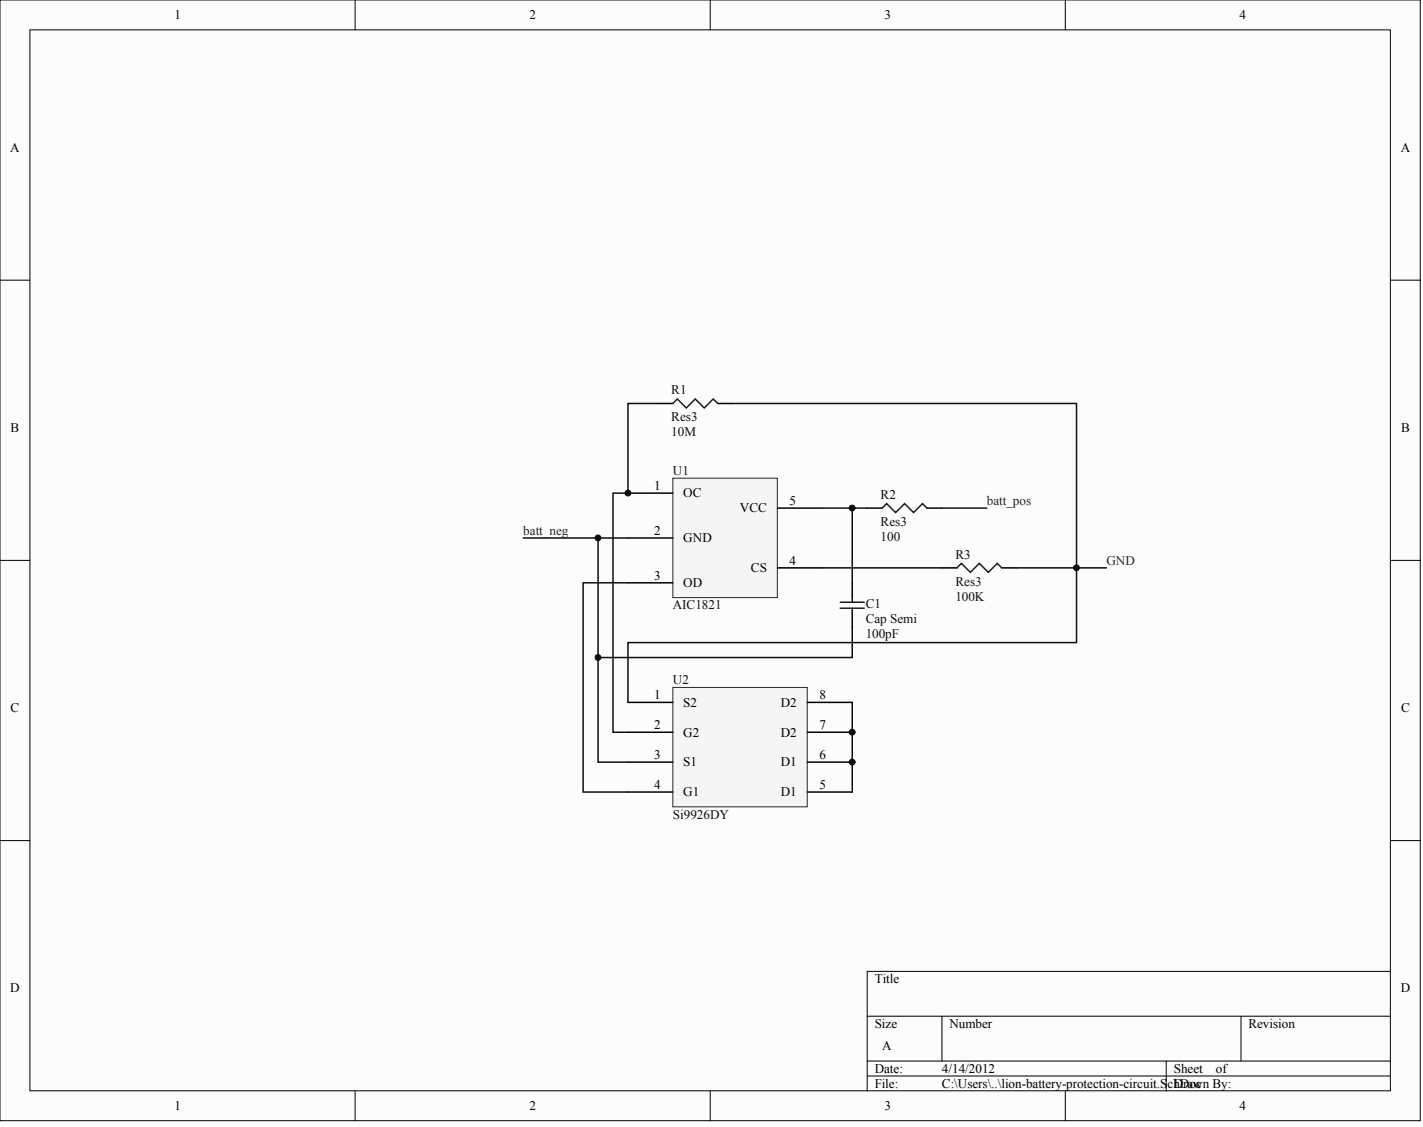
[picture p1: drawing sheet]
<svg xmlns="http://www.w3.org/2000/svg" width="401mm" height="318mm" viewBox="0 0 401 318" stroke-linecap="round" stroke-linejoin="round" font-family="sans-serif">
<defs><g id="words">
<g font-size="3.7">
<text x="49.2" y="5.4">1</text>
<text x="149.4" y="5.4">2</text>
<text x="249.5" y="5.4">3</text>
<text x="349.7" y="5.4">4</text>
<text x="2.9" y="42.8">A</text>
<text x="395.2" y="42.8">A</text>
<text x="3" y="121.8">B</text>
<text x="395.3" y="121.8">B</text>
<text x="184.6" y="138.2">1</text>
<text x="192.8" y="140.3">OC</text>
<text x="222.7" y="142.4">5</text>
<text x="208.7" y="144.5">VCC</text>
<text x="184.6" y="150.8">2</text>
<text x="192.8" y="152.9">GND</text>
<text x="211.8" y="161.4">CS</text>
<text x="222.7" y="159.3">4</text>
<text x="184.6" y="163.5">3</text>
<text x="192.8" y="165.6">OD</text>
<text x="184.6" y="197.2">1</text>
<text x="231.2" y="197.2">8</text>
<text x="3" y="200.9">C</text>
<text x="192.8" y="199.3">S2</text>
<text x="220.3" y="199.3">D2</text>
<text x="395.3" y="200.9">C</text>
<text x="184.6" y="205.6">2</text>
<text x="192.8" y="207.7">G2</text>
<text x="220.3" y="207.7">D2</text>
<text x="231.2" y="205.6">7</text>
<text x="184.6" y="214">3</text>
<text x="231.2" y="214">6</text>
<text x="192.8" y="216.2">S1</text>
<text x="220.3" y="216.2">D1</text>
<text x="184.6" y="222.5">4</text>
<text x="192.8" y="224.6">G1</text>
<text x="220.3" y="224.6">D1</text>
<text x="231.2" y="222.5">5</text>
<text x="2.9" y="279.9">D</text>
<text x="246.8" y="277.3">Title</text>
<text x="395.2" y="279.9">D</text>
<text x="246.8" y="289.9">Size</text>
<text x="267.9" y="289.9">Number</text>
<text x="352.2" y="289.9">Revision</text>
<text x="248.9" y="296.2">A</text>
<text x="246.8" y="302.6">Date:</text>
<text x="265.7" y="302.6">4/14/2012</text>
<text x="331.1" y="302.6">Sheet</text>
<text x="343.1" y="302.6">of</text>
<text x="246.8" y="306.8">File:</text>
<text x="265.7" y="306.8">C:\Users\..\lion-battery-protection-circuit.SchDoc</text>
<text x="331.1" y="306.8">Drawn By:</text>
<text x="49.2" y="313.1">1</text>
<text x="149.4" y="313.1">2</text>
<text x="249.5" y="313.1">3</text>
<text x="349.7" y="313.1">4</text>
</g>
<g font-size="3.7" fill="#0e0e0e">
<text x="189.4" y="111.2">R1</text>
<text x="189.4" y="118.8">Res3</text>
<text x="189.4" y="123">10M</text>
<text x="189.8" y="134">U1</text>
<text x="248.5" y="140.7">R2</text>
<text x="248.5" y="148.3">Res3</text>
<text x="248.5" y="152.5">100</text>
<text x="269.5" y="157.6">R3</text>
<text x="269.5" y="165.2">Res3</text>
<text x="189.8" y="171.9">AIC1821</text>
<text x="244.2" y="171.5">C1</text>
<text x="269.5" y="169.4">100K</text>
<text x="244.2" y="179.9">100pF</text>
<text x="244.2" y="175.7">Cap Semi</text>
<text x="189.8" y="193">U2</text>
<text x="189.8" y="230.9">Si9926DY</text>
</g>
<g font-size="3.7" fill="#262626">
<text x="278.4" y="142.4">batt_pos</text>
<text x="147.6" y="150.8">batt_neg</text>
<text x="312.1" y="159.3">GND</text>
</g>
</g></defs>
<g fill="#fcfcfc" stroke="#000" stroke-width=".28">
<path d="M0 0h400.7v316.1h-400.7z"/>
<path d="M8.4 8.4h383.9v299.2h-383.9z"/>
</g>
<g fill="none" stroke="#000" stroke-width=".28">
<path d="M100.2 0v8.4M200.4 0v8.4M300.5 0v8.4M0 79h8.4M392.3 79h8.4M0 158.1h8.4M392.3 158.1h8.4M0 237.1h8.4M392.3 237.1h8.4M392.3 274h-147.6v33.7M244.7 286.6h147.6M244.7 299.3h147.6"/>
<path d="M265.7 286.6v12.7M329 299.3v8.4M350.1 286.6v12.7M100.2 307.7v8.4M200.4 307.7v8.4M244.7 303.5h147.6M300.5 307.7v8.4"/>
</g>
<path d="M189.8 134.9h29.5v33.6h-29.5z" fill="#f5f5f5" stroke="#262626" stroke-width=".28"/>
<path d="M185.6 113.8h4.2M202.5 113.8h4.2M177.2 139.1h12.6M177.2 151.7h12.6M219.3 143.3h12.7M244.7 143.3h4.2M261.5 143.3h4.2M177.2 164.4h12.6M219.3 160.2h12.7M265.7 160.2h4.3M282.6 160.2h4.2" fill="none" stroke="#000" stroke-width=".42"/>
<path d="M189.8 113.8l1.3-1.3 2.5 2.6 2.5-2.6 2.6 2.6 2.5-2.6 1.3 1.3M248.9 143.3l1.2-1.3 2.6 2.6 2.5-2.6 2.5 2.6 2.6-2.6 1.2 1.3M270 160.2l1.2-1.3 2.6 2.5 2.5-2.5 2.5 2.5 2.6-2.5 1.2 1.3" fill="none" stroke="#1c1c1c" stroke-width=".42"/>
<path d="M185.6 113.8h-8.4v25.3M206.7 113.8h97v46.4M147.6 151.7h29.6M265.7 143.3h12.7M232 160.2h33.7M286.8 160.2h25.3" fill="none" stroke="#0e0e0e" stroke-width=".42"/>
<path d="M189.8 193.9h37.9v33.7h-37.9z" fill="#f5f5f5" stroke="#262626" stroke-width=".28"/>
<path d="M240.4 164.4v4.2M240.4 172.8v4.2M177.2 198.1h12.6M227.8 198.1h12.6M177.2 206.5h12.6M177.2 215h12.6M227.8 206.5h12.6M227.8 215h12.6M177.2 223.4h12.6M227.8 223.4h12.6" fill="none" stroke="#000" stroke-width=".42"/>
<path d="M177.2 139.1h-4.3v67.4h4.3M168.7 151.7v33.8M232 143.3h12.7M240.4 143.3v21.1M177.2 164.4h-12.7v59h12.7M240.4 177v8.5h-71.7M303.7 160.2v21h-126.5v16.9M168.7 185.5v29.5h8.5M240.4 198.1v25.3" fill="none" stroke="#0e0e0e" stroke-width=".42"/>
<path d="M237.1 169.9h6.7M237.1 171.5h6.7M240.4 168.6v1.3M240.4 171.5v1.3" fill="none" stroke="#1c1c1c" stroke-width=".42"/>
<g fill="#0e0e0e" stroke="#0e0e0e" stroke-width=".28">
<circle cx="168.7" cy="185.4" r=".82"/>
<circle cx="168.7" cy="151.7" r=".82"/>
<circle cx="177.1" cy="139.1" r=".82"/>
<circle cx="240.4" cy="214.9" r=".82"/>
<circle cx="240.4" cy="206.5" r=".82"/>
<circle cx="240.4" cy="143.3" r=".82"/>
<circle cx="303.7" cy="160.1" r=".82"/>
</g>
<use href="#words"/>
</svg>
